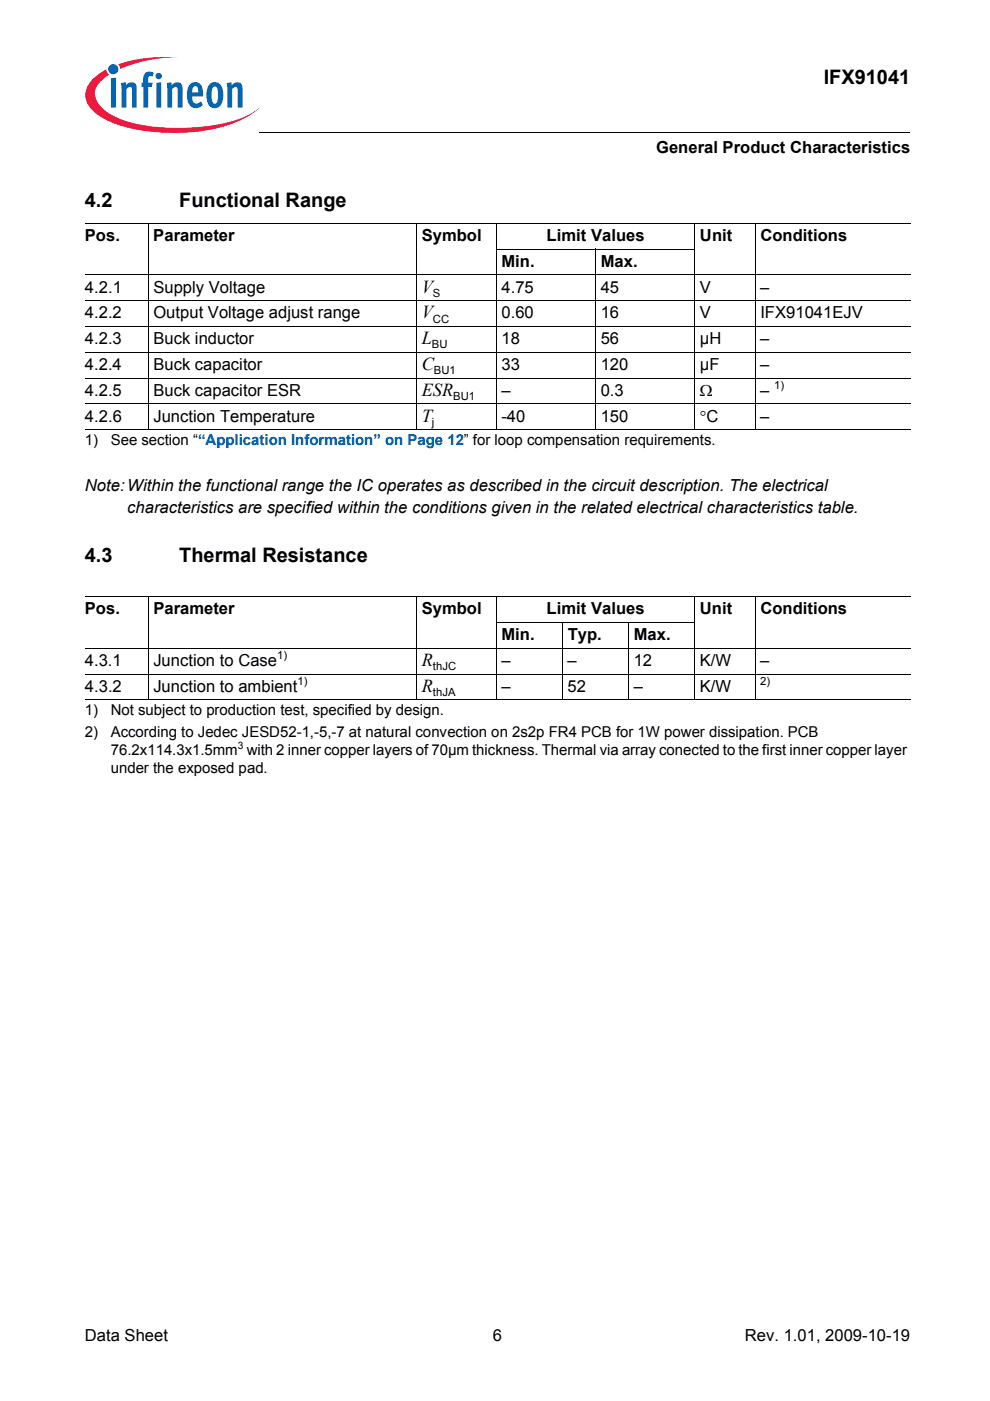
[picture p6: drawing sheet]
<svg xmlns="http://www.w3.org/2000/svg" width="210mm" height="297mm" viewBox="0 0 210 297" stroke-linecap="round" stroke-linejoin="round" font-family="sans-serif">
<defs><g id="words">
<g font-size="4.2">
<text x="174.6" y="17.8">IFX91041</text>
<text x="18" y="43.8">4.2</text>
<text x="38" y="43.8">Functional Range</text>
<text x="18" y="119.1">4.3</text>
<text x="38" y="119.1">Thermal Resistance</text>
</g>
<g font-size="3.9">
<text x="89.4" y="62.1">V</text>
<text x="89.4" y="67.5">V</text>
<text x="89.4" y="73">L</text>
<text x="89.4" y="78.5">C</text>
<text x="89.4" y="83.9">ESR</text>
<text x="89.4" y="89.4">T</text>
<text x="89.4" y="141.2">R</text>
<text x="89.4" y="146.6">R</text>
</g>
<g font-size="3.5">
<text x="139.1" y="32.5">General Product Characteristics</text>
<text x="18" y="51.1">Pos.</text>
<text x="32.5" y="51.1">Parameter</text>
<text x="89.4" y="51.1">Symbol</text>
<text x="115.9" y="51.1">Limit Values</text>
<text x="148.4" y="51.1">Unit</text>
<text x="161.2" y="51.1">Conditions</text>
<text x="106.3" y="56.6">Min.</text>
<text x="127.4" y="56.6">Max.</text>
<text x="18" y="62.1">4.2.1</text>
<text x="32.5" y="62.1">Supply Voltage</text>
<text x="106.3" y="62.1">4.75</text>
<text x="127.4" y="62.1">45</text>
<text x="148.4" y="62.1">V</text>
<text x="161.2" y="62.1">–</text>
<text x="18" y="67.5">4.2.2</text>
<text x="32.5" y="67.5">Output Voltage adjust range</text>
<text x="106.3" y="67.5">0.60</text>
<text x="127.4" y="67.5">16</text>
<text x="148.4" y="67.5">V</text>
<text x="161.2" y="67.5">IFX91041EJV</text>
<text x="18" y="73">4.2.3</text>
<text x="32.5" y="73">Buck inductor</text>
<text x="106.3" y="73">18</text>
<text x="127.4" y="73">56</text>
<text x="148.4" y="73">µH</text>
<text x="161.2" y="73">–</text>
<text x="18" y="78.5">4.2.4</text>
<text x="18" y="83.9">4.2.5</text>
<text x="32.5" y="78.5">Buck capacitor</text>
<text x="32.5" y="83.9">Buck capacitor ESR</text>
<text x="106.3" y="78.5">33</text>
<text x="106.3" y="83.9">–</text>
<text x="127.4" y="78.5">120</text>
<text x="127.4" y="83.9">0.3</text>
<text x="148.4" y="78.5">µF</text>
<text x="148.4" y="83.9">Ω</text>
<text x="161.2" y="78.5">–</text>
<text x="161.2" y="83.9">–</text>
<text x="18" y="89.4">4.2.6</text>
<text x="32.5" y="89.4">Junction Temperature</text>
<text x="106.3" y="89.4">-40</text>
<text x="127.4" y="89.4">150</text>
<text x="148.4" y="89.4">°C</text>
<text x="161.2" y="89.4">–</text>
<text x="18" y="104.1">Note:Within the functional range the IC operates as described in the circuit description. The electrical</text>
<text x="27" y="108.7">characteristics are specified within the conditions given in the related electrical characteristics table.</text>
<text x="18" y="130.2">Pos.</text>
<text x="32.5" y="130.2">Parameter</text>
<text x="89.4" y="130.2">Symbol</text>
<text x="115.9" y="130.2">Limit Values</text>
<text x="148.4" y="130.2">Unit</text>
<text x="161.2" y="130.2">Conditions</text>
<text x="106.3" y="135.7">Min.</text>
<text x="120.4" y="135.7">Typ.</text>
<text x="134.4" y="135.7">Max.</text>
<text x="18" y="141.2">4.3.1</text>
<text x="32.5" y="141.2">Junction to Case</text>
<text x="106.3" y="141.2">–</text>
<text x="120.4" y="141.2">–</text>
<text x="134.4" y="141.2">12</text>
<text x="148.4" y="141.2">K/W</text>
<text x="161.2" y="141.2">–</text>
<text x="18" y="146.6">4.3.2</text>
<text x="32.5" y="146.6">Junction to ambient</text>
<text x="106.3" y="146.6">–</text>
<text x="120.4" y="146.6">52</text>
<text x="134.4" y="146.6">–</text>
<text x="148.4" y="146.6">K/W</text>
<text x="18" y="284.4">Data Sheet</text>
<text x="104.5" y="284.4">6</text>
<text x="157.9" y="284.4">Rev. 1.01, 2009-10-19</text>
</g>
<g font-size="3.2">
<text x="18" y="94.4">1)</text>
<text x="23.5" y="94.4">See section ““Application Information” on Page 12” for loop compensation requirements.</text>
<text x="18" y="151.6">1)</text>
<text x="23.5" y="151.6">Not subject to production test, specified by design.</text>
<text x="18" y="156.2">2)</text>
<text x="23.5" y="160.1">76.2x114.3x1.5mm with 2 inner copper layers of 70µm thickness. Thermal via array conected to the first inner copper layer</text>
<text x="23.5" y="156.2">According to Jedec JESD52-1,-5,-7 at natural convection on 2s2p FR4 PCB for 1W power dissipation. PCB</text>
<text x="23.5" y="164">under the exposed pad.</text>
</g>
<g font-size="2.4">
<text x="91.8" y="62.9">S</text>
<text x="91.8" y="68.4">CC</text>
<text x="91.6" y="73.9">BU</text>
<text x="92" y="79.4">BU1</text>
<text x="164.1" y="82.5">1)</text>
<text x="96.1" y="84.8">BU1</text>
<text x="91.6" y="90.3">j</text>
<text x="58.8" y="139.8">1)</text>
<text x="91.8" y="142.1">thJC</text>
<text x="63.1" y="145.2">1)</text>
<text x="91.8" y="147.5">thJA</text>
<text x="161.2" y="145.2">2)</text>
</g>
<text font-size="2.2" x="50.4" y="158.8">3</text>
</g></defs>
<circle cx="24" cy="14.7" r="1.08" fill="#0166b3"/>
<g fill="#ed1a40">
<path d="M25 13.6l.8-.2a32.4 32.4 0 0 1 12-1.3 31.9 31.9 0 0 0-11.7 2.3l-.6 .2z"/>
<path d="M19.5 16.9a11.1 11.1 0 0 1 3.1-2.2l.1 .6 .4 .5a4.9 4.9 0 0 0-3 4.3 6.3 6.3 0 0 0 3.9 4.4 31.8 31.8 0 0 0 15.4 2.6 31.6 31.6 0 0 0 13.9-3l1.6-1.2a19.6 19.6 0 0 1-10.3 4.6 41.9 41.9 0 0 1-20.4-1.3 10.1 10.1 0 0 1-5.7-4.3 4.2 4.2 0 0 1 1-5z"/>
</g>
<g fill="#0166b3">
<path d="M23.5 16.6l1.1-.1v6.3h-1.1z"/>
<path d="M25.6 17.7l1-.3 .1 .6a1.21 1.21 0 0 1 1.5-.5 1.21 1.21 0 0 1 .8 1.3v4h-1l-.1-4.1a.41 .41 0 0 0-.6-.2l-.5 .4v3.9h-1z"/>
<path d="M30.9 15.4l.7-.2 .8 .1 .2 .2-.3 .7h-.1a.47 .47 0 0 0-.7 .2l-.1 1.1h1l-.2 .9h-.8v4.4h-1v-4.4h-.4v-.9h.4v-.7a1.75 1.75 0 0 1 .5-1.4z"/>
<path d="M35.3 17.7l1-.3 .1 .6a1.21 1.21 0 0 1 1.5-.5 1.21 1.21 0 0 1 .8 1.3v4h-1l-.1-4.1a.41 .41 0 0 0-.6-.2l-.5 .4v3.9h-1z"/>
<path d="M48.1 17.7l.9-.3 .1 .6a1.21 1.21 0 0 1 1.5-.5 1.21 1.21 0 0 1 .8 1.3v4h-1v-4.1a.41 .41 0 0 0-.7-.2l-.5 .4v3.9h-1z"/>
<path d="M33 16.1a.67 .67 0 0 1 1.3 0 .67 .67 0 0 1-1.3 0zM33.1 17.6l1.1-.2v5.4h-1.1z"/>
<path d="M40.4 17.8a1.58 1.58 0 0 1 1.7-.2 1.58 1.58 0 0 1 .9 1.5l.1 1.4h-2.4a1.08 1.08 0 0 0 .3 1.1 1.08 1.08 0 0 0 1.1 .2l.5-.3 .4 .7a1.87 1.87 0 0 1-2.2 .6 1.87 1.87 0 0 1-1.1-1.9v-1.7l.3-.8zM41 18.5l-.3 1.1h1.3v-.7a.58 .58 0 0 0-.4-.6 .58 .58 0 0 0-.6 .2z"/>
<path d="M44.6 17.7a1.75 1.75 0 0 1 1.9 0 1.75 1.75 0 0 1 .8 1.7v1.3a1.95 1.95 0 0 1-2.3 2.1 2.91 2.91 0 0 1-1.2-3.2 2.77 2.77 0 0 1 .8-1.9zM45.2 18.5a4.3 4.3 0 0 0 0 3.4l.4 .1a1.53 1.53 0 0 0 .6-1.9v-.4a1.18 1.18 0 0 0-.7-1.4z"/>
</g>
<path d="M18 29h46v5h-46z" fill="#fff"/>
<path d="M55 28v.1z" fill="#000"/>
<g fill="none" stroke="#000" stroke-width=".21">
<path d="M55 28h137.9M18 47.4h175M18 58.3h175M31.5 47.3v43.9M88.4 47.3v43.9M105.2 52.8h42.2M105.3 47.3v43.9M126.3 52.8v38.4M147.4 47.3v43.9M160.2 47.3v43.9M18 63.8h175M18 69.2h175"/>
<path d="M18 74.7h175M18 80.2h175M18 85.7h175M18 91.1h175M18 126.5h175M18 137.4h175M31.5 126.4v22M88.4 126.4v22M105.2 132h42.2M105.3 126.4v22M119.3 131.9v16.5M133.3 131.9v16.5"/>
<path d="M147.3 126.4v22M160.1 126.4v22M18 142.9h175M18 148.4h175"/>
</g>
<use href="#words"/>
</svg>
